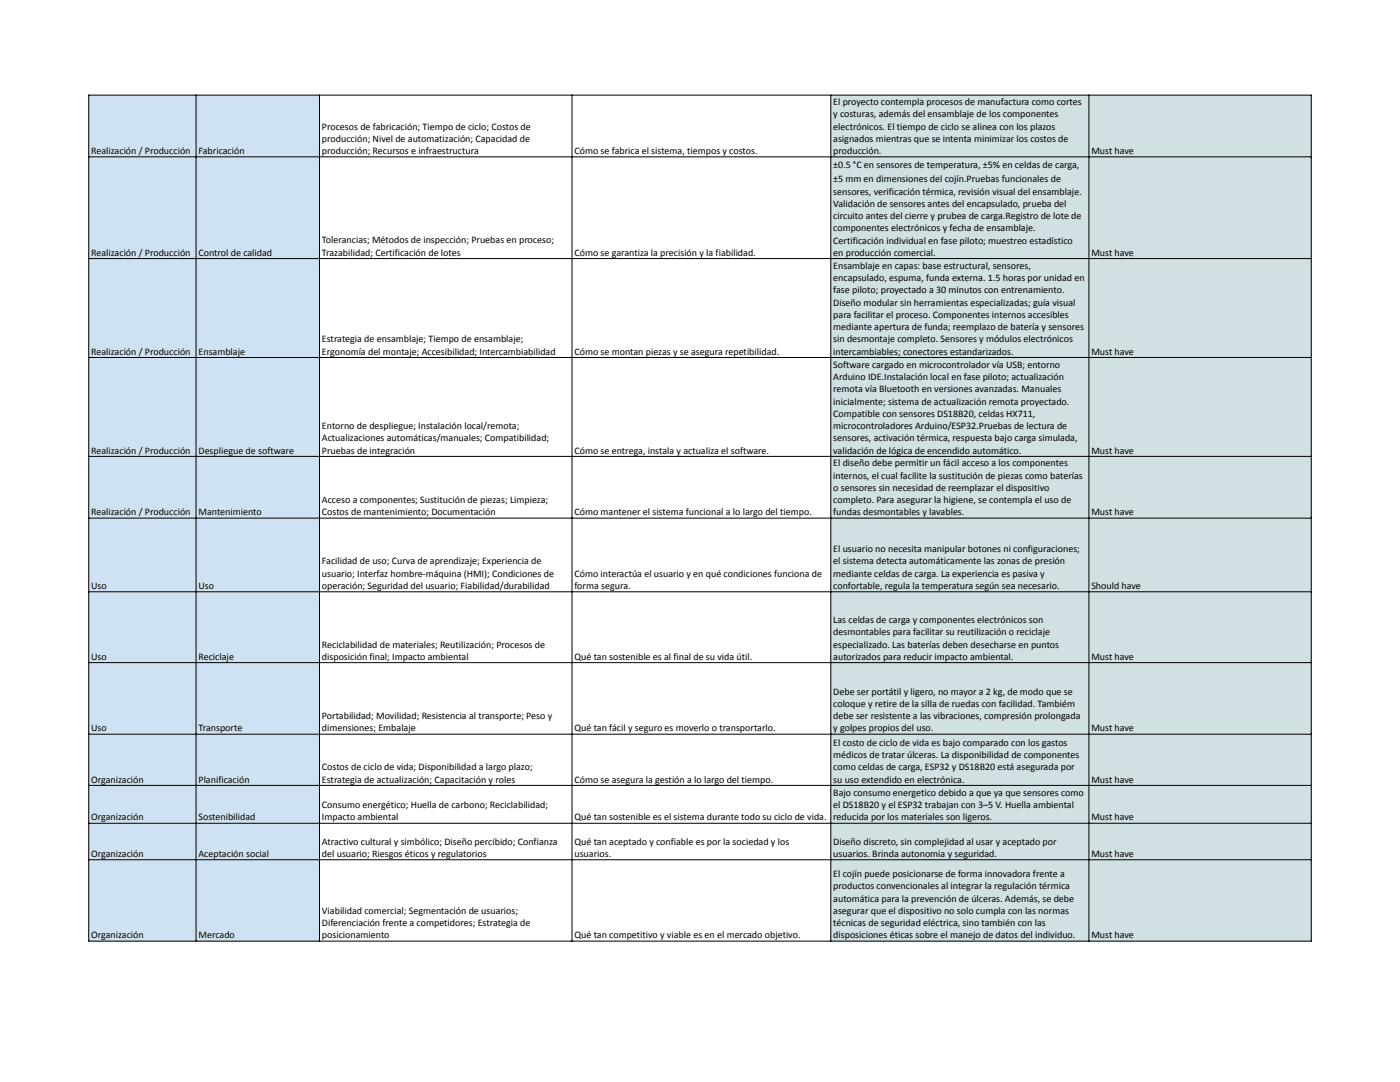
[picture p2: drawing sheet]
<svg xmlns="http://www.w3.org/2000/svg" width="279mm" height="216mm" viewBox="0 0 279 216" stroke-linecap="round" stroke-linejoin="round" font-family="sans-serif">
<defs><g id="words">
<g font-size="2">
<text x="166.3" y="21">El proyecto contempla procesos de manufactura como cortes</text>
<text x="166.3" y="23.4">y costuras, además del ensamblaje de los componentes</text>
<text x="64.3" y="25.8">Procesos de fabricación; Tiempo de ciclo; Costos de</text>
<text x="64.3" y="28.3">producción; Nivel de automatización; Capacidad de</text>
<text x="166.3" y="25.9">electrónicos. El tiempo de ciclo se alinea con los plazos</text>
<text x="166.3" y="28.3">asignados mientras que se intenta minimizar los costos de</text>
<text x="18.2" y="30.7">Realización / Producción</text>
<text x="39.6" y="30.7">Fabricación</text>
<text x="64.3" y="30.7">producción; Recursos e infraestructura</text>
<text x="114.6" y="30.7">Cómo se fabrica el sistema, tiempos y costos.</text>
<text x="166.3" y="30.8">producción.</text>
<text x="166.3" y="33.6">±0.5 °C en sensores de temperatura, ±5% en celdas de carga,</text>
<text x="217.8" y="30.7">Must have</text>
<text x="166.3" y="36.4">±5 mm en dimensiones del cojín.Pruebas funcionales de</text>
<text x="166.3" y="38.8">sensores, verificación térmica, revisión visual del ensamblaje.</text>
<text x="166.3" y="41.3">Validación de sensores antes del encapsulado, prueba del</text>
<text x="166.3" y="43.7">circuito antes del cierre y prubea de carga.Registro de lote de</text>
<text x="166.3" y="46.1">componentes electrónicos y fecha de ensamblaje.</text>
<text x="18.2" y="51">Realización / Producción</text>
<text x="39.6" y="51">Control de calidad</text>
<text x="64.3" y="48.6">Tolerancias; Métodos de inspección; Pruebas en proceso;</text>
<text x="64.3" y="51">Trazabilidad; Certificación de lotes</text>
<text x="114.6" y="51">Cómo se garantiza la precisión y la fiabilidad.</text>
<text x="166.3" y="48.6">Certificación individual en fase piloto; muestreo estadístico</text>
<text x="166.3" y="51">en producción comercial.</text>
<text x="166.3" y="53.7">Ensamblaje en capas: base estructural, sensores,</text>
<text x="217.8" y="51">Must have</text>
<text x="166.3" y="56.1">encapsulado, espuma, funda externa. 1.5 horas por unidad en</text>
<text x="166.3" y="58.5">fase piloto; proyectado a 30 minutos con entrenamiento.</text>
<text x="166.3" y="61">Diseño modular sin herramientas especializadas; guía visual</text>
<text x="166.3" y="63.4">para facilitar el proceso. Componentes internos accesibles</text>
<text x="166.3" y="65.9">mediante apertura de funda; reemplazo de batería y sensores</text>
<text x="18.2" y="70.8">Realización / Producción</text>
<text x="39.6" y="70.8">Ensamblaje</text>
<text x="64.3" y="68.3">Estrategia de ensamblaje; Tiempo de ensamblaje;</text>
<text x="64.3" y="70.8">Ergonomía del montaje; Accesibilidad; Intercambiabilidad</text>
<text x="114.6" y="70.8">Cómo se montan piezas y se asegura repetibilidad.</text>
<text x="166.3" y="68.3">sin desmontaje completo. Sensores y módulos electrónicos</text>
<text x="166.3" y="70.8">intercambiables; conectores estandarizados.</text>
<text x="217.8" y="70.8">Must have</text>
<text x="166.3" y="73.4">Software cargado en microcontrolador vía USB; entorno</text>
<text x="166.3" y="75.8">Arduino IDE.Instalación local en fase piloto; actualización</text>
<text x="166.3" y="78.3">remota vía Bluetooth en versiones avanzadas. Manuales</text>
<text x="166.3" y="80.7">inicialmente; sistema de actualización remota proyectado.</text>
<text x="166.3" y="83.2">Compatible con sensores DS18B20, celdas HX711,</text>
<text x="64.3" y="85.6">Entorno de despliegue; Instalación local/remota;</text>
<text x="64.3" y="88.1">Actualizaciones automáticas/manuales; Compatibilidad;</text>
<text x="166.3" y="85.6">microcontroladores Arduino/ESP32.Pruebas de lectura de</text>
<text x="166.3" y="88.1">sensores, activación térmica, respuesta bajo carga simulada,</text>
<text x="18.2" y="90.5">Realización / Producción</text>
<text x="39.6" y="90.5">Despliegue de software</text>
<text x="64.3" y="90.5">Pruebas de integración</text>
<text x="114.6" y="90.5">Cómo se entrega, instala y actualiza el software.</text>
<text x="166.3" y="90.5">validación de lógica de encendido automático.</text>
<text x="166.3" y="93.1">El diseño debe permitir un fácil acceso a los componentes</text>
<text x="166.3" y="95.5">internos, el cual facilite la sustitución de piezas como baterías</text>
<text x="217.8" y="90.5">Must have</text>
<text x="64.3" y="100.4">Acceso a componentes; Sustitución de piezas; Limpieza;</text>
<text x="166.3" y="98">o sensores sin necesidad de reemplazar el dispositivo</text>
<text x="166.3" y="100.4">completo. Para asegurar la higiene, se contempla el uso de</text>
<text x="18.2" y="102.8">Realización / Producción</text>
<text x="39.6" y="102.8">Mantenimiento</text>
<text x="64.3" y="102.8">Costos de mantenimiento; Documentación</text>
<text x="114.6" y="102.8">Cómo mantener el sistema funcional a lo largo del tiempo.</text>
<text x="166.3" y="102.9">fundas desmontables y lavables.</text>
<text x="217.8" y="102.8">Must have</text>
<text x="64.3" y="112.6">Facilidad de uso; Curva de aprendizaje; Experiencia de</text>
<text x="166.3" y="110.2">El usuario no necesita manipular botones ni configuraciones;</text>
<text x="166.3" y="112.6">el sistema detecta automáticamente las zonas de presión</text>
<text x="18.2" y="117.5">Uso</text>
<text x="39.6" y="117.5">Uso</text>
<text x="64.3" y="115.1">usuario; Interfaz hombre-máquina (HMI); Condiciones de</text>
<text x="64.3" y="117.5">operación; Seguridad del usuario; Fiabilidad/durabilidad</text>
<text x="114.6" y="115.1">Cómo interactúa el usuario y en qué condiciones funciona de</text>
<text x="114.6" y="117.5">forma segura.</text>
<text x="166.3" y="115.1">mediante celdas de carga. La experiencia es pasiva y</text>
<text x="166.3" y="117.5">confortable, regula la temperatura según sea necesario.</text>
<text x="217.8" y="117.5">Should have</text>
<text x="166.3" y="124.3">Las celdas de carga y componentes electrónicos son</text>
<text x="18.2" y="131.7">Uso</text>
<text x="39.6" y="131.7">Reciclaje</text>
<text x="64.3" y="129.2">Reciclabilidad de materiales; Reutilización; Procesos de</text>
<text x="64.3" y="131.7">disposición final; Impacto ambiental</text>
<text x="114.6" y="131.7">Qué tan sostenible es al final de su vida útil.</text>
<text x="166.3" y="126.8">desmontables para facilitar su reutilización o reciclaje</text>
<text x="166.3" y="129.2">especializado. Las baterías deben desecharse en puntos</text>
<text x="166.3" y="131.7">autorizados para reducir impacto ambiental.</text>
<text x="217.8" y="131.7">Must have</text>
<text x="64.3" y="143.5">Portabilidad; Movilidad; Resistencia al transporte; Peso y</text>
<text x="166.3" y="138.6">Debe ser portátil y ligero, no mayor a 2 kg, de modo que se</text>
<text x="166.3" y="141">coloque y retire de la silla de ruedas con facilidad. Tambiém</text>
<text x="166.3" y="143.5">debe ser resistente a las vibraciones, compresión prolongada</text>
<text x="18.2" y="145.9">Uso</text>
<text x="39.6" y="145.9">Transporte</text>
<text x="64.3" y="145.9">dimensiones; Embalaje</text>
<text x="114.6" y="145.9">Qué tan fácil y seguro es moverlo o transportarlo.</text>
<text x="166.3" y="145.9">y golpes propios del uso.</text>
<text x="166.3" y="148.8">El costo de ciclo de vida es bajo comparado con los gastos</text>
<text x="217.8" y="145.9">Must have</text>
<text x="64.3" y="153.7">Costos de ciclo de vida; Disponibilidad a largo plazo;</text>
<text x="166.3" y="151.3">médicos de tratar úlceras. La disponibilidad de componentes</text>
<text x="166.3" y="153.7">como celdas de carga, ESP32 y DS18B20 está asegurada por</text>
<text x="18.2" y="156.1">Organización</text>
<text x="39.6" y="156.1">Planificación</text>
<text x="64.3" y="156.1">Estrategia de actualización; Capacitación y roles</text>
<text x="64.3" y="161.3">Consumo energético; Huella de carbono; Reciclabilidad;</text>
<text x="114.6" y="156.1">Cómo se asegura la gestión a lo largo del tiempo.</text>
<text x="166.3" y="156.1">su uso extendido en electrónica.</text>
<text x="166.3" y="158.8">Bajo consumo energetico debido a que ya que sensores como</text>
<text x="166.3" y="161.3">el DS18B20 y el ESP32 trabajan con 3–5 V. Huella ambiental</text>
<text x="217.8" y="156.1">Must have</text>
<text x="18.2" y="163.7">Organización</text>
<text x="39.6" y="163.7">Sostenibilidad</text>
<text x="64.3" y="163.7">Impacto ambiental</text>
<text x="114.6" y="163.7">Qué tan sostenible es el sistema durante todo su ciclo de vida.</text>
<text x="166.3" y="163.7">reducida por los materiales son ligeros.</text>
<text x="217.8" y="163.7">Must have</text>
<text x="18.2" y="171">Organización</text>
<text x="39.6" y="171">Aceptación social</text>
<text x="64.3" y="168.5">Atractivo cultural y simbólico; Diseño percibido; Confianza</text>
<text x="64.3" y="171">del usuario; Riesgos éticos y regulatorios</text>
<text x="114.6" y="168.5">Qué tan aceptado y confiable es por la sociedad y los</text>
<text x="114.6" y="171">usuarios.</text>
<text x="166.3" y="168.5">Diseño discreto, sin complejidad al usar y aceptado por</text>
<text x="166.3" y="171">usuarios. Brinda autonomia y seguridad.</text>
<text x="217.8" y="171">Must have</text>
<text x="166.3" y="175">El cojín puede posicionarse de forma innovadora frente a</text>
<text x="166.3" y="177.5">productos convencionales al integrar la regulación térmica</text>
<text x="166.3" y="179.9">automática para la prevención de úlceras. Además, se debe</text>
<text x="64.3" y="182.3">Viabilidad comercial; Segmentación de usuarios;</text>
<text x="64.3" y="184.8">Diferenciación frente a competidores; Estrategia de</text>
<text x="166.3" y="182.3">asegurar que el dispositivo no solo cumpla con las normas</text>
<text x="166.3" y="184.8">técnicas de seguridad eléctrica, sino también con las</text>
<text x="18.2" y="187.2">Organización</text>
<text x="39.6" y="187.2">Mercado</text>
<text x="64.3" y="187.2">posicionamiento</text>
<text x="114.6" y="187.2">Qué tan competitivo y viable es en el mercado objetivo.</text>
<text x="166.3" y="187.2">disposiciones éticas sobre el manejo de datos del individuo.</text>
<text x="217.8" y="187.2">Must have</text>
</g>
</g></defs>
<path d="M17.6 18.9h46.2v169h-46.2z" fill="#cfe2f3"/>
<path d="M165.7 18.9h96.1v169h-96.1z" fill="#d0e0e3"/>
<g fill="none" stroke="#000" stroke-width=".2">
<path d="M17.6 19h244.2M17.7 18.9v169M39.1 18.9v169M63.8 18.9v169M114.2 18.9v169M165.8 18.9v169M217.3 18.9v169M261.7 18.9v169M17.6 31.3h244.2M17.6 51.6h244.2M17.6 71.3h244.2M17.6 91.1h244.2"/>
<path d="M17.6 103.4h244.2M17.6 118.1h244.2M17.6 132.2h244.2M17.6 146.5h244.2M17.6 156.7h244.2M17.6 164.3h244.2M17.6 171.6h244.2M17.6 187.8h244.2"/>
</g>
<use href="#words"/>
</svg>
